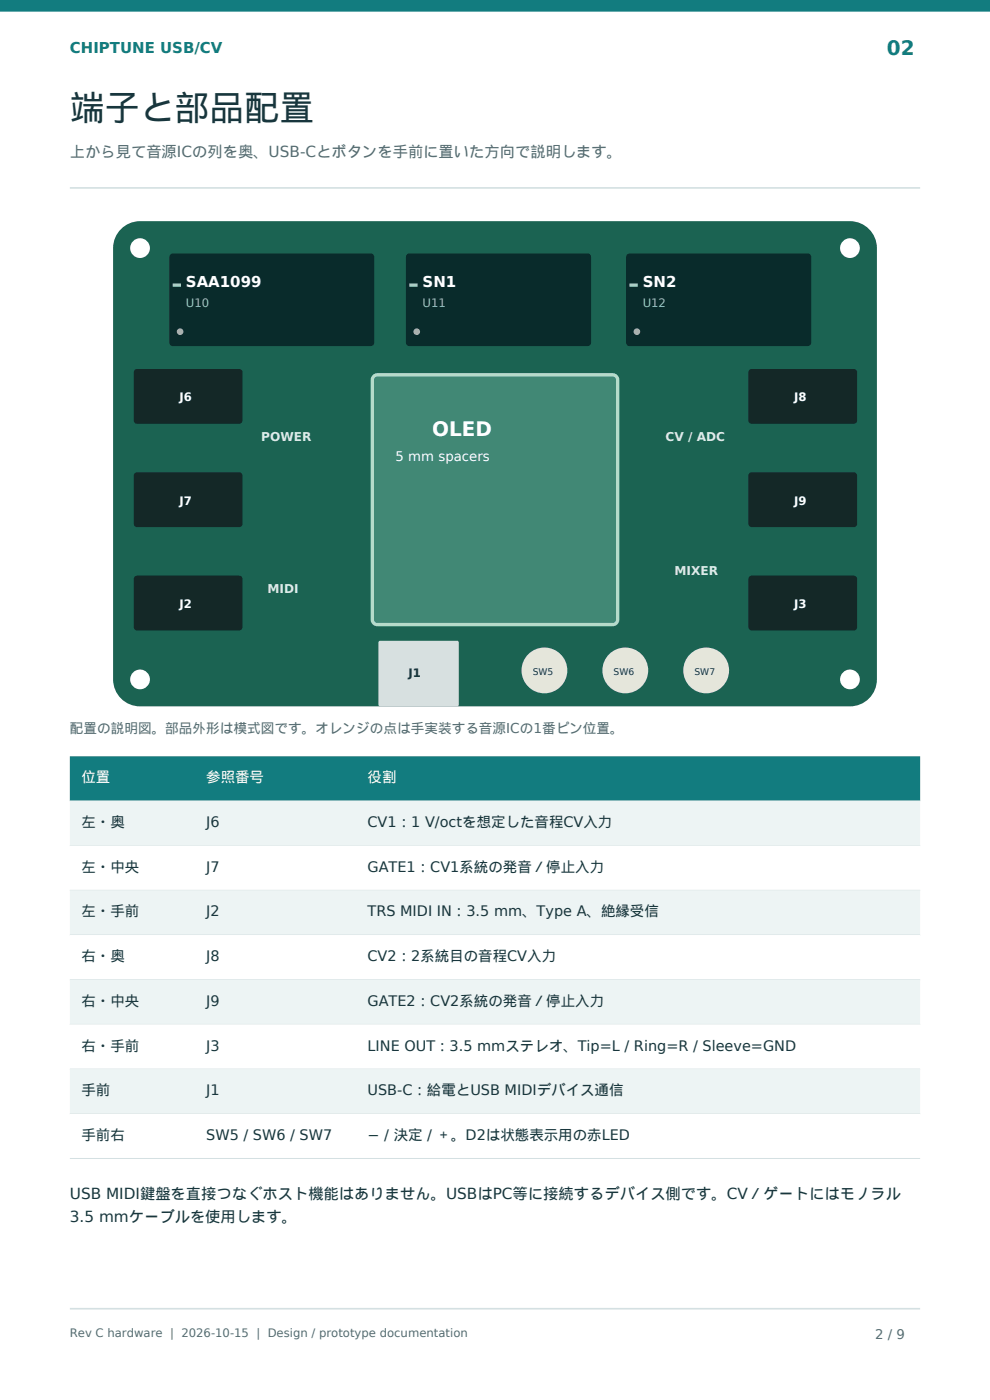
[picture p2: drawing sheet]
<svg xmlns="http://www.w3.org/2000/svg" width="210mm" height="297mm" viewBox="0 0 210 297" stroke-linecap="round" stroke-linejoin="round" font-family="sans-serif">
<defs><g id="words">
<text font-size="7.4" fill="#18363d" x="14.8" y="25.4">端子と部品配置</text>
<text font-size="4.2" fill="#127c7f" x="188.1" y="11.6">02</text>
<text font-size="4.2" fill="#fff" x="91.7" y="92.6">OLED</text>
<text font-size="3.2" fill="#127c7f" x="14.8" y="11.3">CHIPTUNE USB/CV</text>
<text font-size="3.2" fill="#556c72" x="14.8" y="33.2">上から見て音源ICの列を奥、USB-Cとボタンを手前に置いた方向で説明します。</text>
<g font-size="3.2" fill="#fff">
<text x="39.4" y="60.8">SAA1099</text>
<text x="89.6" y="60.8">SN1</text>
<text x="136.3" y="60.8">SN2</text>
</g>
<g font-size="3.2" fill="#18363d">
<text x="14.8" y="254.3">USB MIDI鍵盤を直接つなぐホスト機能はありません。USBはPC等に接続するデバイス側です。CV／ゲートにはモノラル</text>
<text x="14.8" y="259.3">3.5 mmケーブルを使用します。</text>
</g>
<g font-size="3.1" fill="#fff">
<text x="17.3" y="166">位置</text>
<text x="43.7" y="166">参照番号</text>
<text x="78" y="166">役割</text>
</g>
<g font-size="3.1" fill="#18363d">
<text x="17.3" y="175.5">左・奥</text>
<text x="43.7" y="175.5">J6</text>
<text x="78" y="175.5">CV1：1 V/octを想定した音程CV入力</text>
<text x="17.3" y="184.9">左・中央</text>
<text x="43.7" y="184.9">J7</text>
<text x="78" y="184.9">GATE1：CV1系統の発音／停止入力</text>
<text x="17.3" y="194.4">左・手前</text>
<text x="43.7" y="194.4">J2</text>
<text x="78" y="194.4">TRS MIDI IN：3.5 mm、Type A、絶縁受信</text>
<text x="17.3" y="203.9">右・奥</text>
<text x="43.7" y="203.9">J8</text>
<text x="78" y="203.9">CV2：2系統目の音程CV入力</text>
<text x="17.3" y="213.4">右・中央</text>
<text x="43.7" y="213.4">J9</text>
<text x="78" y="213.4">GATE2：CV2系統の発音／停止入力</text>
<text x="17.3" y="222.9">右・手前</text>
<text x="43.7" y="222.9">J3</text>
<text x="78" y="222.9">LINE OUT：3.5 mmステレオ、Tip=L / Ring=R / Sleeve=GND</text>
<text x="17.3" y="232.3">手前</text>
<text x="43.7" y="232.3">J1</text>
<text x="78" y="232.3">USB-C：給電とUSB MIDIデバイス通信</text>
<text x="17.3" y="241.8">手前右</text>
<text x="43.7" y="241.8">SW5 / SW6 / SW7</text>
<text x="78" y="241.8">− / 決定 / ＋。D2は状態表示用の赤LED</text>
</g>
<text font-size="2.9" fill="#556c72" x="14.8" y="155.6">配置の説明図。部品外形は模式図です。オレンジの点は手実装する音源ICの1番ピン位置。</text>
<text font-size="2.8" fill="#fff" x="83.9" y="97.9">5 mm spacers</text>
<text font-size="2.8" fill="#556c72" x="185.7" y="284">2 / 9</text>
<g font-size="2.6" fill="#ddede5">
<text x="55.4" y="93.5">POWER</text>
<text x="141.2" y="93.5">CV / ADC</text>
<text x="56.7" y="125.9">MIDI</text>
<text x="143.1" y="122.1">MIXER</text>
</g>
<g font-size="2.5" fill="#9bcabe">
<text x="39.4" y="65.1">U10</text>
<text x="89.6" y="65.1">U11</text>
<text x="136.3" y="65.1">U12</text>
</g>
<g font-size="2.5" fill="#fff">
<text x="38" y="85.1">J6</text>
<text x="168.4" y="85.1">J8</text>
<text x="38" y="107.1">J7</text>
<text x="168.4" y="107.1">J9</text>
<text x="38" y="129">J2</text>
<text x="168.4" y="129">J3</text>
</g>
<text font-size="2.5" fill="#18363d" x="86.7" y="143.6">J1</text>
<text font-size="2.5" fill="#556c72" x="14.8" y="283.6">Rev C hardware | 2026-10-15 | Design / prototype documentation</text>
<g font-size="1.9" fill="#18363d">
<text x="113" y="143.1">SW5</text>
<text x="130.2" y="143.1">SW6</text>
<text x="147.3" y="143.1">SW7</text>
</g>
</g></defs>
<path d="M0 0h210v2.5h-210z" fill-rule="evenodd" fill="#127c7f"/>
<path d="M14.8 39.9h180.4M14.8 277.6h180.4" fill="none" stroke="#d4e0e2" stroke-width=".35"/>
<path d="M25.7 48.6a5.7 5.7 0 0 1 4-1.7h150.6a5.7 5.7 0 0 1 5.7 5.7v91.5a5.7 5.7 0 0 1-5.7 5.8h-150.6a5.7 5.7 0 0 1-5.7-5.8v-91.5a5.7 5.7 0 0 1 1.7-4z" fill-rule="evenodd" fill="#1b6352"/>
<g fill="#fff">
<circle cx="29.7" cy="144.1" r="2.1"/>
<circle cx="180.3" cy="144.1" r="2.1"/>
<circle cx="180.3" cy="52.6" r="2.1"/>
<circle cx="29.7" cy="52.6" r="2.1"/>
</g>
<path d="M36.1 54l.5-.2h42.1a.71 .71 0 0 1 .7 .7v18.2a.71 .71 0 0 1-.7 .7h-42.1a.71 .71 0 0 1-.7-.7v-18.2z" fill-rule="evenodd" fill="#092b2b"/>
<circle cx="38.2" cy="70.4" r=".71" fill="#eeab60"/>
<path d="M36.6 60.5h1.8" fill="none" stroke="#a6cfc7" stroke-width=".71" stroke-linecap="butt"/>
<path d="M86.3 54l.5-.2h37.9a.71 .71 0 0 1 .7 .7v18.2a.71 .71 0 0 1-.7 .7h-37.9a.71 .71 0 0 1-.7-.7v-18.2z" fill-rule="evenodd" fill="#092b2b"/>
<circle cx="88.4" cy="70.4" r=".71" fill="#eeab60"/>
<path d="M86.8 60.5h1.8" fill="none" stroke="#a6cfc7" stroke-width=".71" stroke-linecap="butt"/>
<path d="M133 54l.5-.2h37.9a.71 .71 0 0 1 .7 .7v18.2a.71 .71 0 0 1-.7 .7h-37.9a.71 .71 0 0 1-.7-.7v-18.2z" fill-rule="evenodd" fill="#092b2b"/>
<circle cx="135.1" cy="70.4" r=".71" fill="#eeab60"/>
<path d="M133.5 60.5h1.8" fill="none" stroke="#a6cfc7" stroke-width=".71" stroke-linecap="butt"/>
<path d="M79.4 79.7l.6-.2h50a1.06 1.06 0 0 1 1 1.1v50.8a1.06 1.06 0 0 1-1 1.1h-50a1.06 1.06 0 0 1-1-1.1v-50.8z" fill-rule="evenodd" fill="#418875" stroke="#b6dbca" stroke-width=".71" stroke-linecap="butt"/>
<g fill="#142827">
<path d="M28.6 78.5l.5-.2h21.6a.71 .71 0 0 1 .7 .7v10.2a.71 .71 0 0 1-.7 .7h-21.6a.71 .71 0 0 1-.7-.7v-10.2z" fill-rule="evenodd"/>
<path d="M28.6 100.4l.5-.2h21.6a.71 .71 0 0 1 .7 .7v10.2a.71 .71 0 0 1-.7 .7h-21.6a.71 .71 0 0 1-.7-.7v-10.2z" fill-rule="evenodd"/>
<path d="M28.6 122.3l.5-.2h21.6a.71 .71 0 0 1 .7 .7v10.2a.71 .71 0 0 1-.7 .7h-21.6a.71 .71 0 0 1-.7-.7v-10.2z" fill-rule="evenodd"/>
<path d="M159 78.5l.5-.2h21.6a.71 .71 0 0 1 .7 .7v10.2a.71 .71 0 0 1-.7 .7h-21.6a.71 .71 0 0 1-.7-.7v-10.2z" fill-rule="evenodd"/>
<path d="M159 100.4l.5-.2h21.6a.71 .71 0 0 1 .7 .7v10.2a.71 .71 0 0 1-.7 .7h-21.6a.71 .71 0 0 1-.7-.7v-10.2z" fill-rule="evenodd"/>
<path d="M159 122.3l.5-.2h21.6a.71 .71 0 0 1 .7 .7v10.2a.71 .71 0 0 1-.7 .7h-21.6a.71 .71 0 0 1-.7-.7v-10.2z" fill-rule="evenodd"/>
</g>
<path d="M80.3 136.1l.3-.2 16.5 .1 .2 .3v13.4l-.3 .2-16.5-.1-.2-.3z" fill-rule="evenodd" fill="#d7e0e0"/>
<g fill="#e5e6db">
<circle cx="115.5" cy="142.2" r="4.9"/>
<circle cx="132.6" cy="142.2" r="4.9"/>
<circle cx="149.8" cy="142.2" r="4.9"/>
</g>
<path d="M14.8 160.4h180.4v9.5h-180.4z" fill-rule="evenodd" fill="#127c7f"/>
<path d="M14.8 169.9h180.4" fill="none" stroke="#d4e0e2" stroke-width=".21"/>
<path d="M14.8 169.9h180.4v9.5h-180.4z" fill-rule="evenodd" fill="#edf4f4"/>
<path d="M14.8 179.4h180.4" fill="none" stroke="#d4e0e2" stroke-width=".21"/>
<path d="M14.8 179.4h180.4v9.5h-180.4z" fill-rule="evenodd" fill="#fff"/>
<path d="M14.8 188.9h180.4" fill="none" stroke="#d4e0e2" stroke-width=".21"/>
<path d="M14.8 188.9h180.4v9.5h-180.4z" fill-rule="evenodd" fill="#edf4f4"/>
<path d="M14.8 198.4h180.4" fill="none" stroke="#d4e0e2" stroke-width=".21"/>
<path d="M14.8 198.4h180.4v9.4h-180.4z" fill-rule="evenodd" fill="#fff"/>
<path d="M14.8 207.8h180.4" fill="none" stroke="#d4e0e2" stroke-width=".21"/>
<path d="M14.8 207.8h180.4v9.5h-180.4z" fill-rule="evenodd" fill="#edf4f4"/>
<path d="M14.8 217.3h180.4" fill="none" stroke="#d4e0e2" stroke-width=".21"/>
<path d="M14.8 217.3h180.4v9.5h-180.4z" fill-rule="evenodd" fill="#fff"/>
<path d="M14.8 226.8h180.4" fill="none" stroke="#d4e0e2" stroke-width=".21"/>
<path d="M14.8 226.8h180.4v9.5h-180.4z" fill-rule="evenodd" fill="#edf4f4"/>
<path d="M14.8 236.3h180.4" fill="none" stroke="#d4e0e2" stroke-width=".21"/>
<path d="M14.8 236.3h180.4v9.5h-180.4z" fill-rule="evenodd" fill="#fff"/>
<path d="M14.8 245.8h180.4" fill="none" stroke="#d4e0e2" stroke-width=".21"/>
<use href="#words"/>
</svg>
